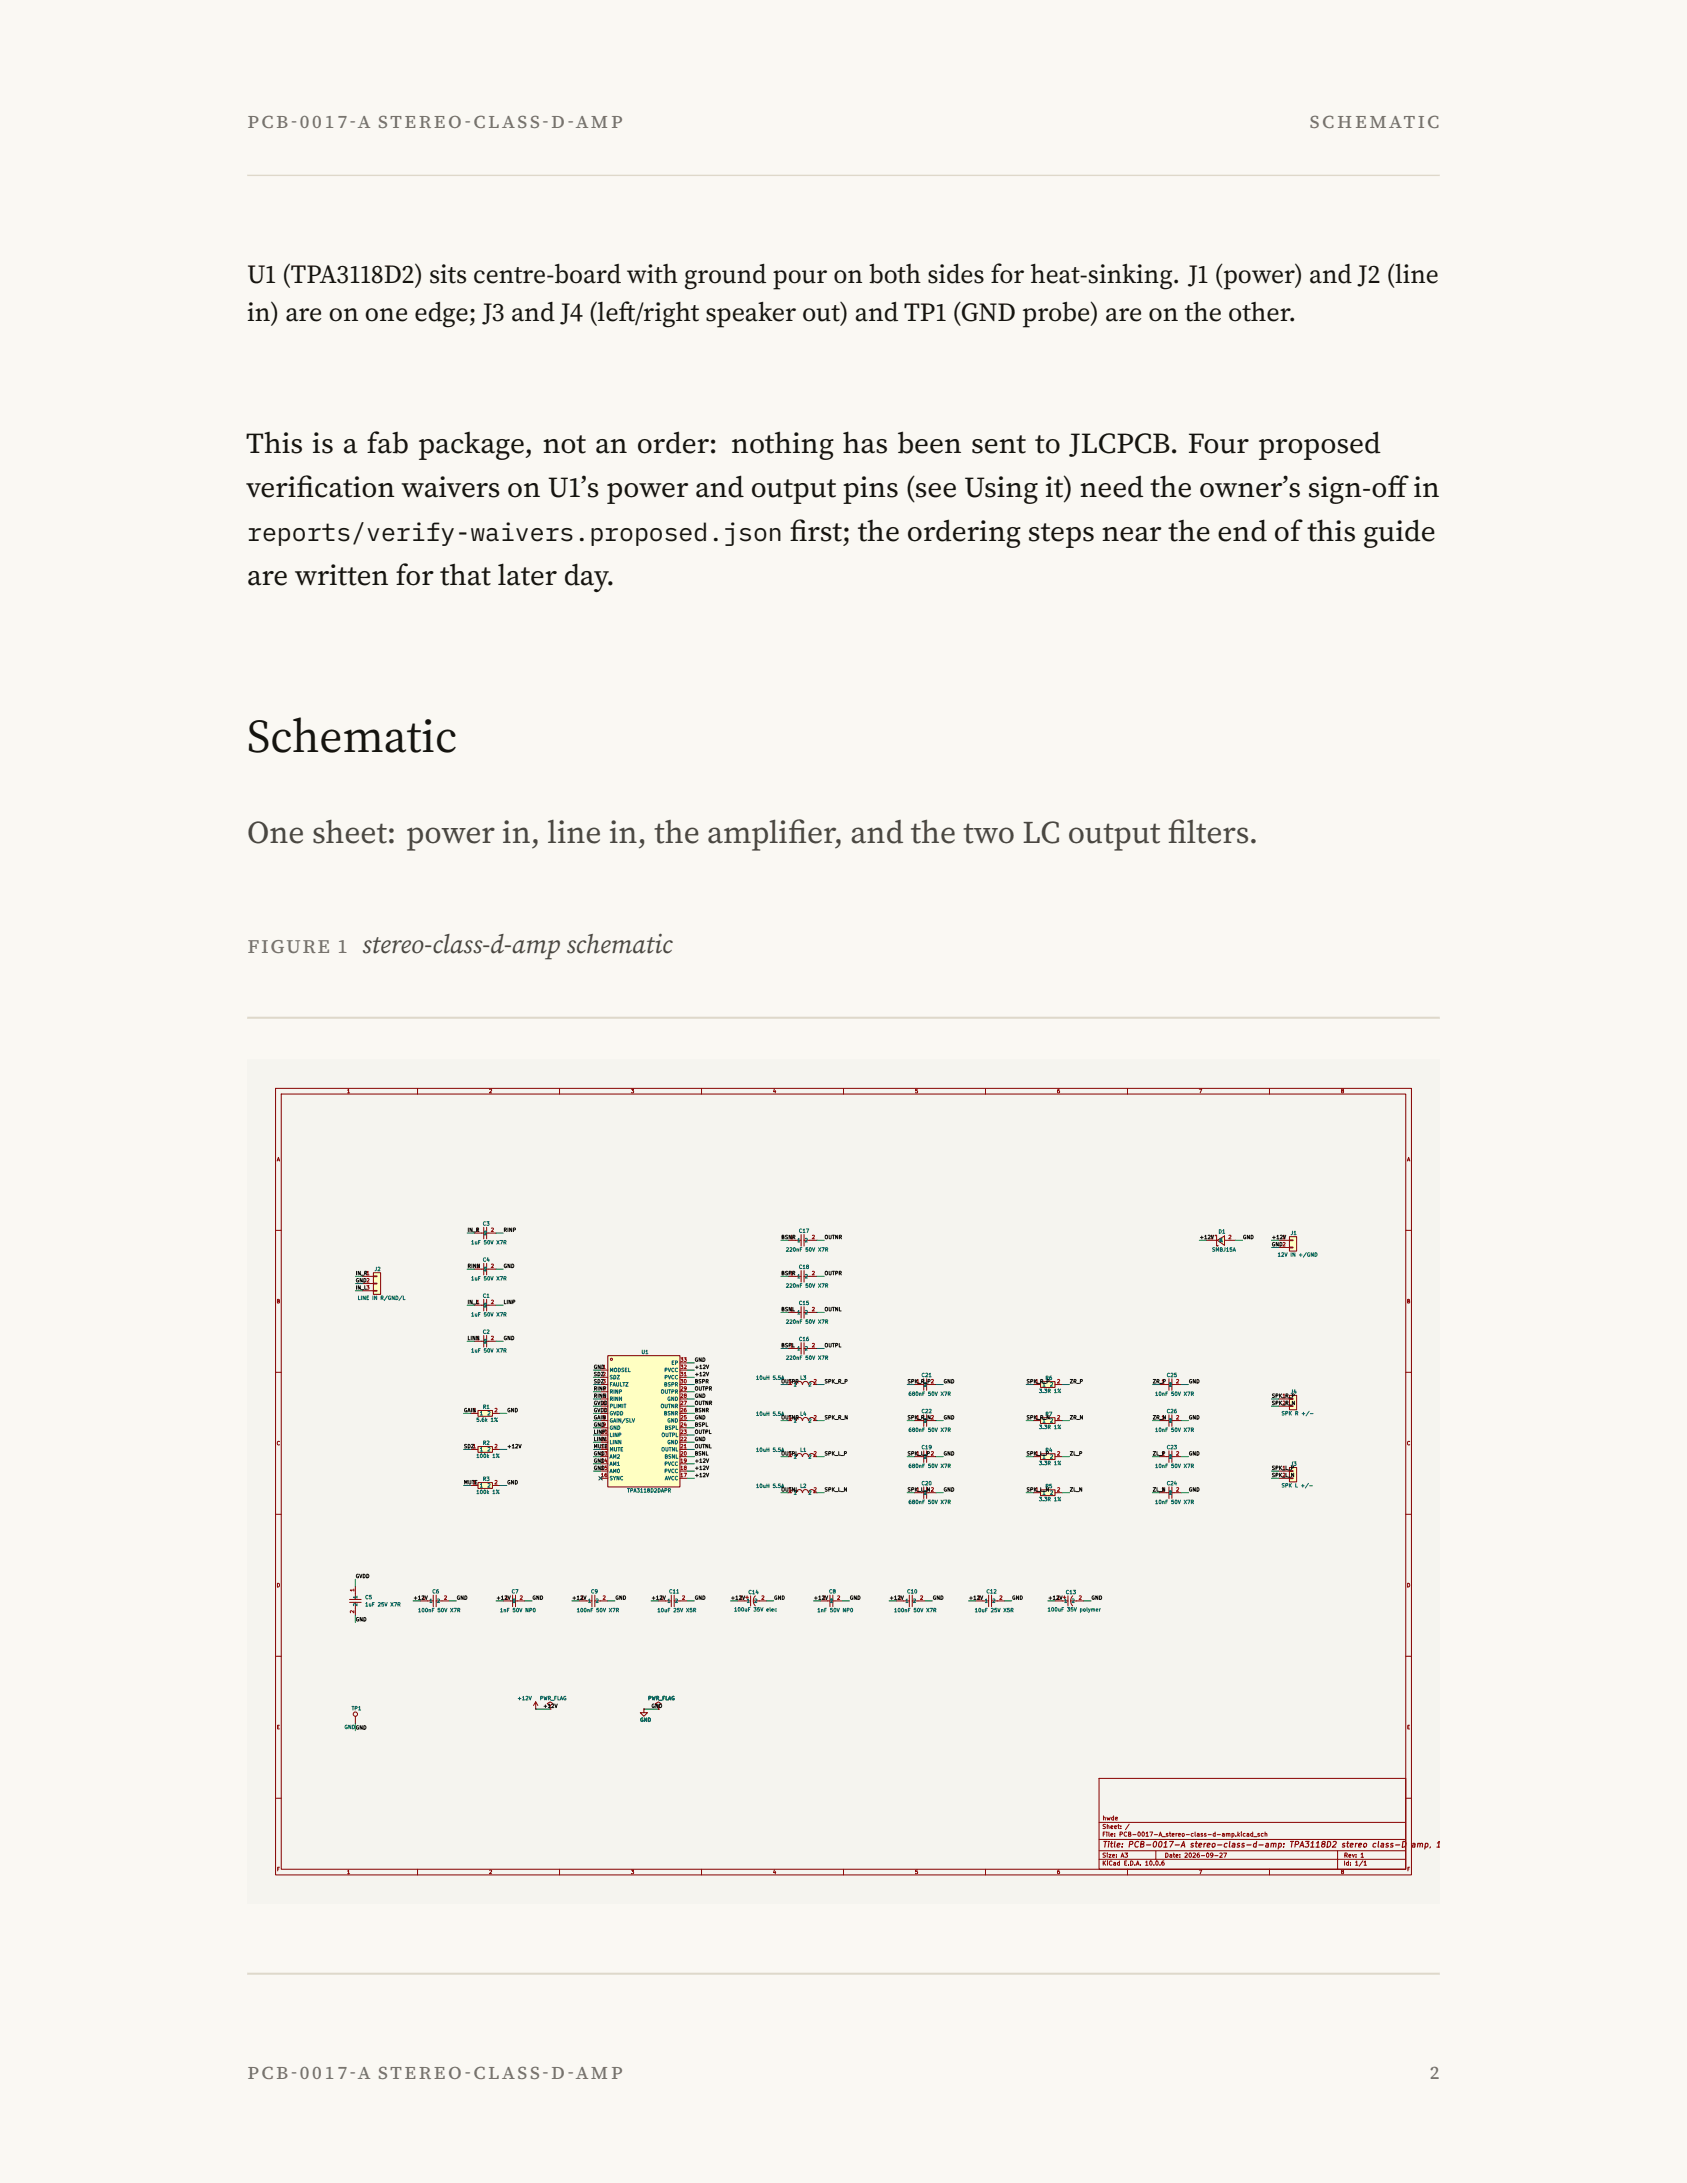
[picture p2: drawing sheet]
<svg xmlns="http://www.w3.org/2000/svg" width="216mm" height="279mm" viewBox="0 0 216 279" stroke-linecap="round" stroke-linejoin="round" font-family="sans-serif">
<defs><g id="words">
<text font-size="6" fill="#15140f" x="31.6" y="96.3">Schematic</text>
<g font-size="4" fill="#4a4740">
<text x="31.6" y="107.9">One sheet: power in, line in, the amplif</text>
<text x="100.9" y="107.9">ier, and the two LC output f</text>
<text x="149.4" y="107.9">ilters.</text>
</g>
<g font-size="3.7" fill="#15140f">
<text x="31.5" y="58">This is a fab package, not an order: nothing has been sent to JLCPCB. Four proposed</text>
<text x="31.5" y="63.6">verif</text>
<text x="37.9" y="63.6">ication waivers on U1’s power and output pins (see Using it) need the owner’s sign-of</text>
<text x="177.6" y="63.6">fin</text>
<text x="101.1" y="69.2">f</text>
<text x="101.1" y="69.2">irst; the ordering steps near the end ofthis guide</text>
<text x="31.6" y="74.9">are written for that later day.</text>
</g>
<g font-size="3.3" fill="#15140f">
<text x="31.6" y="36.2">U1 (TPA3118D2) sits centre-board with ground pour on both sides for heat-sinking. J1 (power) and J2 (line</text>
<text x="31.6" y="41.1">in) are on one edge; J3 and J4 (lef</text>
<text x="79.1" y="41.1">t/right speaker out) and TP1 (GND probe) are on the other.</text>
</g>
<text font-size="3.2" fill="#15140f" x="31.6" y="69.2">reports/verify-waivers.proposed.json</text>
<text font-size="3" fill="#77716a" x="31.6" y="122">FIGURE 1 stereo-class-d-ampschematic</text>
<g font-size="2.8" fill="#77716a">
<text x="31.6" y="16.3">PCB‐0017‐A STEREO‐CLASS‐D‐AMP</text>
<text x="167.6" y="16.3">SCHEMATIC</text>
<text x="31.6" y="266">PCB‐0017‐A STEREO‐CLASS‐D‐AMP</text>
<text x="182.9" y="266">2</text>
</g>
<g font-size=".7" fill="#840000">
<text x="141" y="236.6">Title: PCB-0017-A stereo-class-d-amp: TPA3118D2 stereo class-D</text>
<text x="180.5" y="236.6">amp, 12 V, BD mode 400 kHz, 20 dB</text>
</g>
<g font-size=".5" fill="#840000">
<text x="44.3" y="140">1</text>
<text x="62.5" y="140">2</text>
<text x="80.7" y="140">3</text>
<text x="98.9" y="140">4</text>
<text x="117" y="140">5</text>
<text x="135.2" y="140">6</text>
<text x="153.4" y="140">7</text>
<text x="171.5" y="140">8</text>
<text x="35.4" y="148.7">A</text>
<text x="180" y="148.7">A</text>
<text x="35.3" y="166.9">B</text>
<text x="180" y="166.9">B</text>
<text x="35.3" y="185.1">C</text>
<text x="180" y="185.1">C</text>
<text x="35.3" y="203.3">D</text>
<text x="180" y="203.3">D</text>
<text x="35.4" y="221.4">E</text>
<text x="180" y="221.4">E</text>
<text x="141" y="233.1">hwde</text>
<text x="35.4" y="239.6">F</text>
<text x="44.3" y="240">1</text>
<text x="62.5" y="240">2</text>
<text x="80.7" y="240">3</text>
<text x="98.9" y="240">4</text>
<text x="117" y="240">5</text>
<text x="135.2" y="240">6</text>
<text x="141" y="238.9">KiCad E.D.A. 10.0.6</text>
<text x="141" y="237.9">Size: A3</text>
<text x="141" y="235.2">File: PCB-0017-A_stereo-class-d-amp.kicad_sch</text>
<text x="141" y="234.2">Sheet: /</text>
<text x="149" y="237.9">Date: 2026-09-27</text>
<text x="153.4" y="240">7</text>
<text x="171.5" y="240">8</text>
<text x="171.9" y="238.9">Id: 1/1</text>
<text x="171.9" y="237.9">Rev: 1</text>
<text x="180" y="239.6">F</text>
</g>
<g font-size=".5" fill="#0f0f0f">
<text x="59.8" y="157.8">IN_R</text>
<text x="64.4" y="157.8">RINP</text>
<text x="99.9" y="158.7">BSNR</text>
<text x="105.5" y="158.7">OUTNR</text>
<text x="153.5" y="158.7">+12V</text>
<text x="159" y="158.7">GND</text>
<text x="162.7" y="159.6">GND2</text>
<text x="162.7" y="158.7">+12V</text>
<text x="45.5" y="163.3">IN_R</text>
<text x="45.5" y="164.2">GND2</text>
<text x="45.5" y="165.2">IN_L3</text>
<text x="59.8" y="167">IN_L</text>
<text x="59.8" y="162.4">RINN</text>
<text x="64.4" y="167">LINP</text>
<text x="64.4" y="162.4">GND</text>
<text x="99.9" y="167.9">BSNL</text>
<text x="99.9" y="163.3">BSPR</text>
<text x="105.5" y="167.9">OUTNL</text>
<text x="105.5" y="163.3">OUTPR</text>
<text x="59.8" y="171.6">LINN</text>
<text x="64.4" y="171.6">GND</text>
<text x="99.9" y="172.5">BSPL</text>
<text x="105.5" y="172.5">OUTPL</text>
<text x="75.9" y="179.9">GVDD</text>
<text x="75.9" y="179">RINN</text>
<text x="75.9" y="178.1">RINP</text>
<text x="75.9" y="177.2">SDZ</text>
<text x="75.9" y="176.2">SDZ</text>
<text x="75.9" y="175.3">GND</text>
<text x="88.9" y="179">GND</text>
<text x="88.9" y="178.1">OUTPR</text>
<text x="88.9" y="177.2">BSPR</text>
<text x="88.9" y="176.2">+12V</text>
<text x="88.9" y="175.3">+12V</text>
<text x="88.9" y="174.4">GND</text>
<text x="88.9" y="179.9">OUTNR</text>
<text x="99.9" y="177.2">OUTPR</text>
<text x="105.5" y="177.2">SPK_R_P</text>
<text x="116.1" y="177.2">SPK_R_P2</text>
<text x="120.7" y="177.2">GND</text>
<text x="131.3" y="177.2">SPK_R_P</text>
<text x="136.9" y="177.2">ZR_P</text>
<text x="147.5" y="177.2">ZR_P</text>
<text x="152.1" y="177.2">GND</text>
<text x="162.7" y="179">SPK_R_P</text>
<text x="162.7" y="179.9">SPK_R_N</text>
<text x="59.3" y="185.5">SDZ</text>
<text x="59.3" y="180.9">GAIN</text>
<text x="64.9" y="180.9">GND</text>
<text x="64.9" y="185.5">+12V</text>
<text x="75.9" y="182.7">GND</text>
<text x="75.9" y="181.8">GAIN</text>
<text x="75.9" y="180.9">GVDD</text>
<text x="75.9" y="183.6">LINP</text>
<text x="75.9" y="184.5">LINN</text>
<text x="75.9" y="185.5">MUTE</text>
<text x="88.9" y="183.6">OUTPL</text>
<text x="88.9" y="180.9">BSNR</text>
<text x="88.9" y="181.8">GND</text>
<text x="88.9" y="182.7">BSPL</text>
<text x="88.9" y="184.5">GND</text>
<text x="88.9" y="185.5">OUTNL</text>
<text x="99.9" y="181.8">OUTNR</text>
<text x="105.5" y="181.8">SPK_R_N</text>
<text x="116.1" y="181.8">SPK_R_N2</text>
<text x="120.7" y="181.8">GND</text>
<text x="131.3" y="181.8">SPK_R_N</text>
<text x="136.9" y="181.8">ZR_N</text>
<text x="147.5" y="181.8">ZR_N</text>
<text x="152.1" y="181.8">GND</text>
<text x="59.3" y="190.1">MUTE</text>
<text x="64.9" y="190.1">GND</text>
<text x="75.9" y="186.4">GND</text>
<text x="75.9" y="187.3">GND</text>
<text x="75.9" y="188.2">GND</text>
<text x="88.9" y="189.2">+12V</text>
<text x="88.9" y="188.2">+12V</text>
<text x="88.9" y="186.4">BSNL</text>
<text x="88.9" y="187.3">+12V</text>
<text x="99.9" y="191">OUTNL</text>
<text x="99.9" y="186.4">OUTPL</text>
<text x="105.5" y="191">SPK_L_N</text>
<text x="105.5" y="186.4">SPK_L_P</text>
<text x="116.1" y="191">SPK_L_N2</text>
<text x="116.1" y="186.4">SPK_L_P2</text>
<text x="120.7" y="191">GND</text>
<text x="120.7" y="186.4">GND</text>
<text x="131.3" y="191">SPK_L_N</text>
<text x="131.3" y="186.4">SPK_L_P</text>
<text x="136.9" y="186.4">ZL_P</text>
<text x="136.9" y="191">ZL_N</text>
<text x="147.5" y="186.4">ZL_P</text>
<text x="147.5" y="191">ZL_N</text>
<text x="152.1" y="186.4">GND</text>
<text x="152.1" y="191">GND</text>
<text x="162.7" y="188.2">SPK_L_P</text>
<text x="162.7" y="189.2">SPK_L_N</text>
<text x="45.5" y="202.1">GVDD</text>
<text x="45.5" y="207.6">GND</text>
<text x="52.9" y="204.9">+12V</text>
<text x="58.4" y="204.9">GND</text>
<text x="63.5" y="204.9">+12V</text>
<text x="68.1" y="204.9">GND</text>
<text x="73.2" y="204.9">+12V</text>
<text x="78.7" y="204.9">GND</text>
<text x="83.3" y="204.9">+12V</text>
<text x="88.9" y="204.9">GND</text>
<text x="93.5" y="204.9">+12V</text>
<text x="99" y="204.9">GND</text>
<text x="104.1" y="204.9">+12V</text>
<text x="108.7" y="204.9">GND</text>
<text x="113.8" y="204.9">+12V</text>
<text x="119.3" y="204.9">GND</text>
<text x="123.9" y="204.9">+12V</text>
<text x="129.5" y="204.9">GND</text>
<text x="134.1" y="204.9">+12V</text>
<text x="139.6" y="204.9">GND</text>
<text x="69.5" y="218.7">+12V</text>
<text x="83.3" y="218.7">GND</text>
</g>
<g font-size=".5" fill="#006464">
<text x="60.2" y="159.4">1uF 50V X7R</text>
<text x="61.7" y="157">C3</text>
<text x="61.7" y="161.6">C4</text>
<text x="61.8" y="158.2">1</text>
<text x="61.8" y="158.2">2</text>
<text x="100.5" y="160.3">220nF 50V X7R</text>
<text x="102" y="159.1">1</text>
<text x="102.2" y="157.9">C17</text>
<text x="102.9" y="159.1">2</text>
<text x="155.1" y="160.3">SMBJ15A</text>
<text x="155.9" y="158">D1</text>
<text x="156" y="159.1">K</text>
<text x="156.1" y="159.1">A</text>
<text x="163.5" y="160.9">12V IN +/GND</text>
<text x="165.1" y="158.2">J1</text>
<text x="45.7" y="166.5">LINE IN R/GND/L</text>
<text x="47.9" y="162.8">J2</text>
<text x="60.2" y="164">1uF 50V X7R</text>
<text x="61.7" y="166.2">C1</text>
<text x="61.8" y="167.4">1</text>
<text x="61.8" y="162.8">1</text>
<text x="61.8" y="167.4">2</text>
<text x="61.8" y="162.8">2</text>
<text x="100.5" y="164.9">220nF 50V X7R</text>
<text x="102" y="163.7">1</text>
<text x="102.2" y="162.5">C18</text>
<text x="102.2" y="167.1">C15</text>
<text x="102.9" y="163.7">2</text>
<text x="60.2" y="173.2">1uF 50V X7R</text>
<text x="60.2" y="168.6">1uF 50V X7R</text>
<text x="61.7" y="170.8">C2</text>
<text x="61.8" y="172">1</text>
<text x="61.8" y="172">2</text>
<text x="82" y="173.4">U1</text>
<text x="100.5" y="169.5">220nF 50V X7R</text>
<text x="102" y="168.3">1</text>
<text x="102" y="172.9">1</text>
<text x="102.2" y="171.7">C16</text>
<text x="102.9" y="168.3">2</text>
<text x="102.9" y="172.9">2</text>
<text x="78" y="175.7">MODSEL</text>
<text x="78" y="176.6">SDZ</text>
<text x="78" y="177.6">FAULTZ</text>
<text x="78" y="178.5">RINP</text>
<text x="78" y="179.4">RINN</text>
<text x="84.5" y="178.5">OUTPR</text>
<text x="84.9" y="177.6">BSPR</text>
<text x="85" y="176.6">PVCC</text>
<text x="85" y="175.7">PVCC</text>
<text x="85.3" y="179.4">GND</text>
<text x="85.9" y="174.8">EP</text>
<text x="96.7" y="176.7">10uH 5.5A</text>
<text x="100.5" y="174.1">220nF 50V X7R</text>
<text x="101.5" y="177.6">1</text>
<text x="102.3" y="176.7">L3</text>
<text x="103.4" y="177.6">2</text>
<text x="116.2" y="178.8">680nF 50V X7R</text>
<text x="117.9" y="176.4">C21</text>
<text x="118.1" y="177.6">1</text>
<text x="118.2" y="177.6">2</text>
<text x="132.9" y="178.4">3.3R 1%</text>
<text x="133.3" y="177.6">1</text>
<text x="133.7" y="176.7">R6</text>
<text x="134.3" y="177.6">2</text>
<text x="147.8" y="178.8">10nF 50V X7R</text>
<text x="149.3" y="176.4">C25</text>
<text x="149.5" y="177.6">1</text>
<text x="149.5" y="177.6">2</text>
<text x="165.1" y="178.5">J4</text>
<text x="60.9" y="182.1">5.6k 1%</text>
<text x="61.3" y="185.9">1</text>
<text x="61.3" y="181.2">1</text>
<text x="61.7" y="185">R2</text>
<text x="61.7" y="180.4">R1</text>
<text x="62.3" y="185.9">2</text>
<text x="62.3" y="181.2">2</text>
<text x="78" y="180.3">PLIMIT</text>
<text x="78" y="181.2">GVDD</text>
<text x="78" y="182.2">GAIN/SLV</text>
<text x="78" y="183.1">GND</text>
<text x="78" y="184">LINP</text>
<text x="78" y="184.9">LINN</text>
<text x="78" y="185.9">MUTE</text>
<text x="84.5" y="180.3">OUTNR</text>
<text x="84.6" y="185.9">OUTNL</text>
<text x="84.6" y="184">OUTPL</text>
<text x="84.9" y="181.2">BSNR</text>
<text x="85" y="183.1">BSPL</text>
<text x="85.3" y="184.9">GND</text>
<text x="85.3" y="182.2">GND</text>
<text x="96.7" y="181.3">10uH 5.5A</text>
<text x="96.7" y="185.9">10uH 5.5A</text>
<text x="101.5" y="182.2">1</text>
<text x="102.3" y="181.3">L4</text>
<text x="102.3" y="185.9">L1</text>
<text x="103.4" y="182.2">2</text>
<text x="116.2" y="183.4">680nF 50V X7R</text>
<text x="117.9" y="185.6">C19</text>
<text x="117.9" y="181">C22</text>
<text x="118.1" y="182.2">1</text>
<text x="118.2" y="182.2">2</text>
<text x="132.9" y="183">3.3R 1%</text>
<text x="133.3" y="182.2">1</text>
<text x="133.7" y="186">R4</text>
<text x="133.7" y="181.3">R7</text>
<text x="134.3" y="182.2">2</text>
<text x="147.8" y="183.4">10nF 50V X7R</text>
<text x="149.3" y="185.6">C23</text>
<text x="149.3" y="181">C26</text>
<text x="149.5" y="182.2">1</text>
<text x="149.5" y="182.2">2</text>
<text x="164" y="181.2">SPK R +/-</text>
<text x="60.9" y="186.7">100k 1%</text>
<text x="60.9" y="191.3">100k 1%</text>
<text x="61.3" y="190.5">1</text>
<text x="61.7" y="189.6">R3</text>
<text x="62.3" y="190.5">2</text>
<text x="78" y="186.8">AM2</text>
<text x="78" y="187.7">AM1</text>
<text x="78" y="188.6">AM0</text>
<text x="78" y="189.6">SYNC</text>
<text x="80.2" y="191.1">TPA3118D2DAPR</text>
<text x="85" y="188.6">PVCC</text>
<text x="85" y="187.7">PVCC</text>
<text x="85" y="186.8">BSNL</text>
<text x="85" y="189.6">AVCC</text>
<text x="96.7" y="190.5">10uH 5.5A</text>
<text x="101.5" y="191.4">1</text>
<text x="101.5" y="186.8">1</text>
<text x="102.3" y="190.5">L2</text>
<text x="103.4" y="191.4">2</text>
<text x="103.4" y="186.8">2</text>
<text x="116.2" y="188">680nF 50V X7R</text>
<text x="117.9" y="190.2">C20</text>
<text x="118.1" y="191.4">1</text>
<text x="118.1" y="186.8">1</text>
<text x="118.2" y="191.4">2</text>
<text x="118.2" y="186.8">2</text>
<text x="132.9" y="187.6">3.3R 1%</text>
<text x="133.3" y="186.8">1</text>
<text x="133.3" y="191.4">1</text>
<text x="133.7" y="190.6">R5</text>
<text x="134.3" y="186.8">2</text>
<text x="134.3" y="191.4">2</text>
<text x="147.8" y="188">10nF 50V X7R</text>
<text x="149.3" y="190.2">C24</text>
<text x="149.5" y="186.8">1</text>
<text x="149.5" y="191.4">1</text>
<text x="149.5" y="186.8">2</text>
<text x="149.5" y="191.4">2</text>
<text x="164" y="190.5">SPK L +/-</text>
<text x="165.1" y="187.7">J3</text>
<text x="116.2" y="192.6">680nF 50V X7R</text>
<text x="132.9" y="192.2">3.3R 1%</text>
<text x="147.8" y="192.6">10nF 50V X7R</text>
<text x="45.8" y="205.6" transform="rotate(-90 45.8 205.6)">2</text>
<text x="45.8" y="204.7" transform="rotate(-90 45.8 204.7)">1</text>
<text x="46.7" y="204.8">C5</text>
<text x="46.7" y="205.7">1uF 25V X7R</text>
<text x="53.4" y="206.4">100nF 50V X7R</text>
<text x="54.9" y="205.2">1</text>
<text x="55.3" y="204">C6</text>
<text x="55.8" y="205.2">2</text>
<text x="63.9" y="206.4">1nF 50V NP0</text>
<text x="65.4" y="204">C7</text>
<text x="65.5" y="205.2">1</text>
<text x="65.5" y="205.2">2</text>
<text x="73.7" y="206.4">100nF 50V X7R</text>
<text x="75.2" y="205.2">1</text>
<text x="75.6" y="204">C9</text>
<text x="76.2" y="205.2">2</text>
<text x="84.1" y="206.4">10uF 25V X5R</text>
<text x="85.3" y="205.2">1</text>
<text x="85.6" y="204">C11</text>
<text x="86.3" y="205.2">2</text>
<text x="93.9" y="206.4">100uF 35V elec</text>
<text x="95.5" y="205.2">1</text>
<text x="95.7" y="204.1">C14</text>
<text x="96.5" y="205.2">2</text>
<text x="104.5" y="206.4">1nF 50V NP0</text>
<text x="106" y="204">C8</text>
<text x="106.1" y="205.2">1</text>
<text x="106.2" y="205.2">2</text>
<text x="114.4" y="206.4">100nF 50V X7R</text>
<text x="115.8" y="205.2">1</text>
<text x="116" y="204">C10</text>
<text x="116.8" y="205.2">2</text>
<text x="124.7" y="206.4">10uF 25V X5R</text>
<text x="126" y="205.2">1</text>
<text x="126.2" y="204">C12</text>
<text x="126.9" y="205.2">2</text>
<text x="134" y="206.4">100uF 35V polymer</text>
<text x="136.1" y="205.2">1</text>
<text x="136.3" y="204.1">C13</text>
<text x="137.1" y="205.2">2</text>
<text x="44" y="221.4">GNDGND</text>
<text x="44.9" y="219">TP1</text>
<text x="66.2" y="217.7">+12V</text>
<text x="69" y="217.7">PWR_FLAG</text>
<text x="81.9" y="220.5">GND</text>
<text x="82.9" y="217.7">PWR_FLAG</text>
</g>
<g font-size=".5" fill="#a90000">
<text x="60.9" y="157.8">1</text>
<text x="62.8" y="157.8">2</text>
<text x="101.1" y="158.7">1</text>
<text x="103.8" y="158.7">2</text>
<text x="154.8" y="158.7">1</text>
<text x="157.1" y="158.7">2</text>
<text x="164.1" y="158.7">1</text>
<text x="46.8" y="163.3">1</text>
<text x="60.9" y="167">1</text>
<text x="60.9" y="162.4">1</text>
<text x="62.8" y="167">2</text>
<text x="62.8" y="162.4">2</text>
<text x="101.1" y="163.3">1</text>
<text x="101.1" y="167.9">1</text>
<text x="103.8" y="163.3">2</text>
<text x="103.8" y="167.9">2</text>
<text x="60.9" y="171.6">1</text>
<text x="62.8" y="171.6">2</text>
<text x="101.1" y="172.5">1</text>
<text x="103.8" y="172.5">2</text>
<text x="77.1" y="175.3">1</text>
<text x="77.1" y="176.2">2</text>
<text x="77.1" y="177.2">3</text>
<text x="77.1" y="178.1">4</text>
<text x="77.1" y="179">5</text>
<text x="77.1" y="179.9">6</text>
<text x="87" y="179.9">27</text>
<text x="87" y="179">28</text>
<text x="87" y="178.1">29</text>
<text x="87" y="177.2">30</text>
<text x="87" y="176.2">31</text>
<text x="87" y="175.3">32</text>
<text x="87" y="174.4">33</text>
<text x="100.8" y="177.2">1</text>
<text x="104.1" y="177.2">2</text>
<text x="117.2" y="177.2">1</text>
<text x="132.4" y="177.2">1</text>
<text x="135.2" y="177.2">2</text>
<text x="148.6" y="177.2">1</text>
<text x="150.4" y="177.2">2</text>
<text x="164.1" y="179">1</text>
<text x="164.1" y="179.9">2</text>
<text x="60.4" y="185.5">1</text>
<text x="60.4" y="180.8">1</text>
<text x="63.2" y="185.5">2</text>
<text x="63.2" y="180.8">2</text>
<text x="76.8" y="183.6">10</text>
<text x="76.8" y="184.5">11</text>
<text x="76.8" y="185.5">12</text>
<text x="77.1" y="180.8">7</text>
<text x="77.1" y="181.8">8</text>
<text x="77.1" y="182.7">9</text>
<text x="87" y="185.5">21</text>
<text x="87" y="184.5">22</text>
<text x="87" y="183.6">23</text>
<text x="87" y="182.7">24</text>
<text x="87" y="181.8">25</text>
<text x="87" y="180.8">26</text>
<text x="100.8" y="181.8">1</text>
<text x="104.1" y="181.8">2</text>
<text x="117.2" y="181.8">1</text>
<text x="132.4" y="181.8">1</text>
<text x="135.2" y="181.8">2</text>
<text x="148.6" y="181.8">1</text>
<text x="150.4" y="181.8">2</text>
<text x="60.4" y="190.1">1</text>
<text x="63.2" y="190.1">2</text>
<text x="76.8" y="186.4">13</text>
<text x="76.8" y="187.3">14</text>
<text x="76.8" y="188.2">15</text>
<text x="76.8" y="189.2">16</text>
<text x="87" y="189.2">17</text>
<text x="87" y="188.2">18</text>
<text x="87" y="187.3">19</text>
<text x="87" y="186.4">20</text>
<text x="100.8" y="191">1</text>
<text x="100.8" y="186.4">1</text>
<text x="104.1" y="191">2</text>
<text x="104.1" y="186.4">2</text>
<text x="117.2" y="191">1</text>
<text x="117.2" y="186.4">1</text>
<text x="132.4" y="186.4">1</text>
<text x="132.4" y="191">1</text>
<text x="135.2" y="186.4">2</text>
<text x="135.2" y="191">2</text>
<text x="148.6" y="186.4">1</text>
<text x="148.6" y="191">1</text>
<text x="150.4" y="186.4">2</text>
<text x="150.4" y="191">2</text>
<text x="164.1" y="188.2">1</text>
<text x="164.1" y="189.2">2</text>
<text x="45.4" y="203.8" transform="rotate(-90 45.4 203.8)">1</text>
<text x="45.4" y="206.5" transform="rotate(-90 45.4 206.5)">2</text>
<text x="54" y="204.8">1</text>
<text x="56.8" y="204.8">2</text>
<text x="64.6" y="204.8">1</text>
<text x="66.4" y="204.8">2</text>
<text x="74.3" y="204.8">1</text>
<text x="77.1" y="204.8">2</text>
<text x="84.4" y="204.8">1</text>
<text x="87.2" y="204.8">2</text>
<text x="94.6" y="204.8">1</text>
<text x="97.4" y="204.8">2</text>
<text x="105.2" y="204.8">1</text>
<text x="107.1" y="204.8">2</text>
<text x="114.9" y="204.8">1</text>
<text x="117.7" y="204.8">2</text>
<text x="125.1" y="204.8">1</text>
<text x="127.8" y="204.8">2</text>
<text x="135.2" y="204.8">1</text>
<text x="138" y="204.8">2</text>
</g>
</g></defs>
<path d="M0 0h215.9v279.4h-215.9z" fill="#faf8f3"/>
<path d="M31.6 22.4h152.7" fill="none" stroke="#ded8ca" stroke-width=".18"/>
<path d="M31.6 130.3h152.7" fill="none" stroke="#ded8ca" stroke-width=".26"/>
<path d="M31.6 135.7h152.7v107.9h-152.7z" fill="#f5f4ef" stroke="#f5f4ef" stroke-width=".13"/>
<g fill="none" stroke="#840000" stroke-width=".13">
<path d="M35.3 139.3h145.3v100.7h-145.3zM53.4 139.3v.7M71.6 139.3v.7M89.8 139.3v.7M108 139.3v.7M126.1 139.3v.7M144.3 139.3v.7M162.5 139.3v.7M35.3 157.5h.7M36 140h143.9v99.2h-143.9zM179.9 157.5h.7M35.3 175.6h.7"/>
<path d="M60.7 171.7h1.2M61.9 170.9v1.5M62.3 171.7h1.2M62.3 170.9v1.5M179.9 175.6h.7M35.3 193.8h.7M179.9 193.8h.7M35.3 212h.7M64.4 204.9h1.2M65.6 204.2v1.4M66 204.9h1.2M66 204.2v1.4"/>
<path d="M179.9 212h.7M35.3 230.2h.7M53.4 239.2v.8M71.6 239.2v.8M89.8 239.2v.8M108 239.2v.8M126.1 239.2v.8M140.7 227.6h39.2v11.6h-39.2zM140.7 238h39.2M140.7 236.9h39.2M140.7 235.4h39.2M140.7 233.2h39.2"/>
<path d="M144.3 239.2v.8M147.9 236.9v1.1M162.5 239.2v.8M171.2 236.9v2.3M179.9 230.2h.7"/>
</g>
<path d="M61.2 185.1h1.8v.8h-1.8z" fill="#ffffc2"/>
<g fill="none" stroke="#840000" stroke-width=".13">
<path d="M60.7 157.8h1.2M61.9 157.1v1.5M62.3 157.8h1.2M62.3 157.1v1.5M117 177.2h1.2M118.2 176.5v1.4M118.6 176.5v1.4M118.6 177.2h1.2M60.2 185.5h1M61.2 185.1h1.8v.8h-1.8zM63 185.5h.9M117 191.1h1.2"/>
<path d="M118.2 190.3v1.5M118.6 191.1h1.2M118.6 190.3v1.5"/>
</g>
<path d="M61.2 180.5h1.8v.8h-1.8z" fill="#ffffc2"/>
<path d="M60.2 180.9h1M61.2 180.5h1.8v.8h-1.8zM63 180.9h.9M135 204.9h1.7M136 204.4h.4M136.2 204.3v.3M136.7 204.3v1.2M137.1 204.9h1.6M137.3 204.2a.92 .92 0 0 0 0 1.3" fill="none" stroke="#840000" stroke-width=".13"/>
<path d="M133.2 176.8h1.8v.8h-1.8z" fill="#ffffc2"/>
<path d="M60.7 167.1h1.2M61.9 166.3v1.5M62.3 167.1h1.2M62.3 166.3v1.5M132.3 177.2h.9M133.2 176.8h1.8v.8h-1.8zM135 177.2h.9M44.7 204.7h1.5M44.7 205.1h1.5M45.5 203.1v1.6M45.5 205.1v1.6" fill="none" stroke="#840000" stroke-width=".13"/>
<path d="M61.2 189.8h1.8v.7h-1.8z" fill="#ffffc2"/>
<path d="M60.2 190.1h1M61.2 189.8h1.8v.7h-1.8zM63 190.1h.9" fill="none" stroke="#840000" stroke-width=".13"/>
<path d="M47.8 162.9h.9v2.8h-.9z" fill="#ffffc2"/>
<path d="M46.4 163.4h1.4M46.4 164.3h1.4M46.4 165.2h1.4M47.8 162.9h.9v2.8h-.9zM47.8 163.3h.4v.1h-.4zM47.8 164.2h.4v.1h-.4zM47.8 165.2h.4v.1h-.4z" fill="none" stroke="#840000" stroke-width=".13"/>
<path d="M155.8 158.7l.9-.5v1.2z" fill="#ffffc2"/>
<g fill="none" stroke="#840000" stroke-width=".13">
<path d="M154.4 158.7h1.4M155.5 158.2v-.1h.2v1.4h.2v-.1M155.8 158.7l.9-.5v1.2zM156.7 158.7h1.4M100.9 177.2h.4M101.2 177.2l.1-.3 .2-.1 .3 .1 .1 .3M101.9 177.2l.1-.3 .3-.1 .3 .1 .1 .3M102.7 177.2l.1-.3 .3-.1 .3 .1 .1 .3M103.5 177.2l.1-.3 .3-.1 .3 .1v.3M104.1 177.2h.5M148.4 186.4h1.2M148.4 181.8h1.2"/>
<path d="M149.6 181.1v1.5M149.6 185.7v1.5M150 186.4h1.2M150 181.1v1.5M150 185.7v1.5M150 181.8h1.2M105 204.9h1.2M106.2 204.2v1.4M106.6 204.9h1.2M106.6 204.2v1.4"/>
</g>
<path d="M133.2 186.1h1.8v.7h-1.8z" fill="#ffffc2"/>
<path d="M132.3 186.4h.9M133.2 186.1h1.8v.7h-1.8zM135 186.4h.9" fill="none" stroke="#840000" stroke-width=".13"/>
<path d="M133.2 181.4h1.8v.8h-1.8z" fill="#ffffc2"/>
<path d="M132.3 181.8h.9M133.2 181.4h1.8v.8h-1.8zM135 181.8h.9" fill="none" stroke="#840000" stroke-width=".13"/>
<path d="M77.8 173.5h9.2v16.8h-9.2z" fill="#ffffc2"/>
<g fill="none" stroke="#840000" stroke-width=".13">
<path d="M76.9 175.4h.9M76.9 176.3h.9M76.9 177.2h.9M76.9 178.1h.9M76.9 179.1h.9M76.9 180h.9M77.8 173.5h9.2v16.8h-9.2zM87 175.4h.9M87 176.3h.9M87 177.2h.9M87 178.1h.9M87 179.1h.9"/>
<path d="M87 180h.9M87 174.4h.9M76.9 180.9h.9M76.9 181.8h.9M76.9 182.7h.9M76.9 183.7h.9M76.9 184.6h.9M76.9 185.5h.9M76.9 186.4h.9M76.9 187.4h.9M76.9 188.3h.9M76.9 189.2h.9"/>
<path d="M87 180.9h.9M87 181.8h.9M87 182.7h.9M87 183.7h.9M87 184.6h.9M87 185.5h.9M87 186.4h.9M87 187.4h.9M87 188.3h.9M87 189.2h.9"/>
<circle cx="78.2" cy="174" r=".14"/>
</g>
<path d="M133.2 190.7h1.8v.7h-1.8z" fill="#ffffc2"/>
<g fill="none" stroke="#840000" stroke-width=".13">
<path d="M100.9 163.4h1.6M102.5 162.6v1.5M102.9 163.4h1.7M102.9 162.6v1.5M148.4 177.2h1.2M149.6 176.5v1.4M150 177.2h1.2M150 176.5v1.4M100.9 191.1h.4M100.9 181.8h.4M100.9 186.4h.4M101.2 191l.1-.2 .2-.1 .3 .1 .1 .2"/>
<path d="M101.2 181.8l.1-.3 .2-.1 .3 .1 .1 .3M101.2 186.4l.1-.3 .2-.1 .3 .2 .1 .2M101.9 191l.1-.2 .3-.1 .3 .1 .1 .2M101.9 181.8l.1-.3 .3-.1 .3 .1 .1 .3M101.9 186.4l.1-.3 .3-.1 .3 .2 .1 .2M102.7 191l.1-.2 .3-.1 .3 .1 .1 .2M102.7 181.8l.1-.3 .3-.1 .3 .1 .1 .3M102.7 186.4l.1-.3 .3-.1 .3 .2 .1 .2M103.5 191l.1-.2 .3-.1 .3 .1v.2M103.5 181.8l.1-.3 .3-.1 .3 .1v.3M103.5 186.4l.1-.3 .3-.1 .3 .2v.2M104.1 191.1h.5"/>
<path d="M104.1 181.8h.5M104.1 186.4h.5M117 181.8h1.2M117 186.4h1.2M118.2 181.1v1.5M118.2 185.7v1.5M118.6 181.8h1.2M118.6 186.4h1.2M118.6 181.1v1.5M118.6 185.7v1.5M132.3 191.1h.9M133.2 190.7h1.8v.7h-1.8z"/>
<path d="M135 191.1h.9M45.5 219.7v.9M53.8 204.9h1.6M55.4 204.2v1.4M55.8 204.9h1.7M55.8 204.2v1.4M68.6 218.7h.1M68.6 217.8l-.3 .5M68.6 217.8l.2 .5M68.6 217.8v.9M70.4 218.3l.4-.2-.4-.3-.4 .3 .4 .2v.4M70.4 218.7h.1"/>
<path d="M74.1 204.9h1.7M75.8 204.2v1.4M76.1 204.9h1.7M76.1 204.2v1.4M82.4 218.7v.5h.5l-.5 .5-.5-.5h.5M82.4 218.7h.1M114.7 204.9h1.7M116.4 204.2v1.4M116.7 204.9h1.7M116.7 204.2v1.4M124.9 204.9h1.6M126.5 204.2v1.4"/>
<path d="M126.9 204.9h1.7M126.9 204.2v1.4"/>
<circle cx="45.5" cy="219.4" r=".28"/>
</g>
<path d="M165 158.3h.9v1.8h-.9z" fill="#ffffc2"/>
<g fill="none" stroke="#840000" stroke-width=".13">
<path d="M163.6 158.7h1.4M163.6 159.7h1.4M165 158.3h.9v1.8h-.9zM165 158.7h.5v.1h-.5zM165 159.6h.5v.1h-.5zM100.9 168h1.6M102.5 167.2v1.5M102.9 168h1.7M102.9 167.2v1.5M84.2 218.3l.4-.2-.4-.3-.3 .3 .3 .2v.4M84.2 218.7h.1M84.2 204.9h1.7"/>
<path d="M85.9 204.2v1.4M86.3 204.9h1.6M86.3 204.2v1.4M94.4 204.9h1.7M95.4 204.4h.4M95.6 204.3v.3M96.1 204.3v1.2M96.4 204.9h1.7M96.7 204.2a.92 .92 0 0 0 0 1.3"/>
</g>
<path d="M165 187.8h.9v1.9h-.9z" fill="#ffffc2"/>
<g fill="none" stroke="#840000" stroke-width=".13">
<path d="M100.9 172.6h1.6M102.5 171.9v1.4M102.9 172.6h1.7M102.9 171.9v1.4M148.4 191.1h1.2M149.6 190.3v1.5M150 191.1h1.2M150 190.3v1.5M163.6 188.3h1.4M163.6 189.2h1.4M165 187.8h.9v1.9h-.9zM165 188.2h.5v.1h-.5z"/>
<path d="M165 189.2h.5v.1h-.5z"/>
</g>
<path d="M165 178.6h.9v1.8h-.9z" fill="#ffffc2"/>
<g fill="none" stroke="#840000" stroke-width=".13">
<path d="M100.9 158.7h1.6M102.5 158v1.5M102.9 158.7h1.7M102.9 158v1.5M60.7 162.4h1.2M61.9 161.7v1.5M62.3 162.4h1.2M62.3 161.7v1.5M163.6 179.1h1.4M163.6 180h1.4M165 178.6h.9v1.8h-.9zM165 179h.5v.1h-.5z"/>
<path d="M165 179.9h.5v.1h-.5zM82.4 218.7h.1M84.2 218.7h.1"/>
</g>
<g fill="none" stroke="#009600" stroke-width=".13">
<path d="M59.8 157.8h.9M63.5 157.8h.9M99.9 158.7h1M104.6 158.7h.9M153.5 158.7h.9M158.1 158.7h.9M162.7 158.7h.9M162.7 159.7h.9M45.5 163.4h.9M45.5 164.3h.9M45.5 165.2h.9M59.8 171.7h.9"/>
<path d="M59.8 167.1h.9M59.8 162.4h.9M63.5 171.7h.9M63.5 167.1h.9M63.5 162.4h.9M75.9 177.2h1M75.9 178.1h1M75.9 179.1h1M75.9 180h1M75.9 175.4h1M75.9 176.3h1M87.9 177.2h1"/>
<path d="M87.9 178.1h1M87.9 179.1h1M87.9 180h1M87.9 175.4h1M87.9 174.4h1M87.9 176.3h1M99.9 168h1M99.9 163.4h1M99.9 177.2h1M99.9 172.6h1M104.6 168h.9M104.6 163.4h.9"/>
<path d="M104.6 177.2h.9M104.6 172.6h.9M116.1 177.2h.9M119.8 177.2h.9M131.3 177.2h1M135.9 177.2h1M147.5 177.2h.9M151.2 177.2h.9M162.7 179.1h.9M162.7 180h.9M59.3 180.9h.9M59.3 185.5h.9"/>
<path d="M59.3 190.1h.9M63.9 180.9h1M63.9 185.5h1M63.9 190.1h1M75.9 181.8h1M75.9 180.9h1M75.9 186.4h1M75.9 185.5h1M75.9 188.3h1M75.9 187.4h1M75.9 183.7h1M75.9 184.6h1"/>
<path d="M75.9 182.7h1M87.9 181.8h1M87.9 180.9h1M87.9 186.4h1M87.9 185.5h1M87.9 189.2h1M87.9 188.3h1M87.9 187.4h1M87.9 183.7h1M87.9 184.6h1M87.9 182.7h1M99.9 181.8h1"/>
<path d="M99.9 186.4h1M99.9 191.1h1M104.6 181.8h.9M104.6 186.4h.9M104.6 191.1h.9M116.1 181.8h.9M116.1 186.4h.9M116.1 191.1h.9M119.8 181.8h.9M119.8 186.4h.9M119.8 191.1h.9M131.3 181.8h1"/>
<path d="M131.3 186.4h1M131.3 191.1h1M135.9 181.8h1M135.9 186.4h1M135.9 191.1h1M147.5 181.8h.9M147.5 186.4h.9M147.5 191.1h.9M151.2 181.8h.9M151.2 186.4h.9M151.2 191.1h.9M162.7 189.2h.9"/>
<path d="M162.7 188.3h.9M45.5 202.1v1M45.5 206.7v1M52.9 204.9h.9M57.5 204.9h.9M63.5 204.9h.9M67.2 204.9h.9M68.6 218.7h1.8M73.2 204.9h.9M77.8 204.9h.9M82.4 218.7h1.8M83.3 204.9h.9"/>
<path d="M87.9 204.9h1M93.5 204.9h.9M98.1 204.9h.9M104.1 204.9h.9M107.8 204.9h.9M113.8 204.9h.9M118.4 204.9h.9M123.9 204.9h1M128.6 204.9h.9M134.1 204.9h.9M138.7 204.9h.9M45.5 220.6v.9"/>
</g>
<path d="M76.6 189l.5 .4M77.1 189l-.5 .4" fill="none" stroke="#000084" stroke-width=".13"/>
<path d="M31.6 252.6h152.7" fill="none" stroke="#ded8ca" stroke-width=".26"/>
<use href="#words"/>
</svg>
